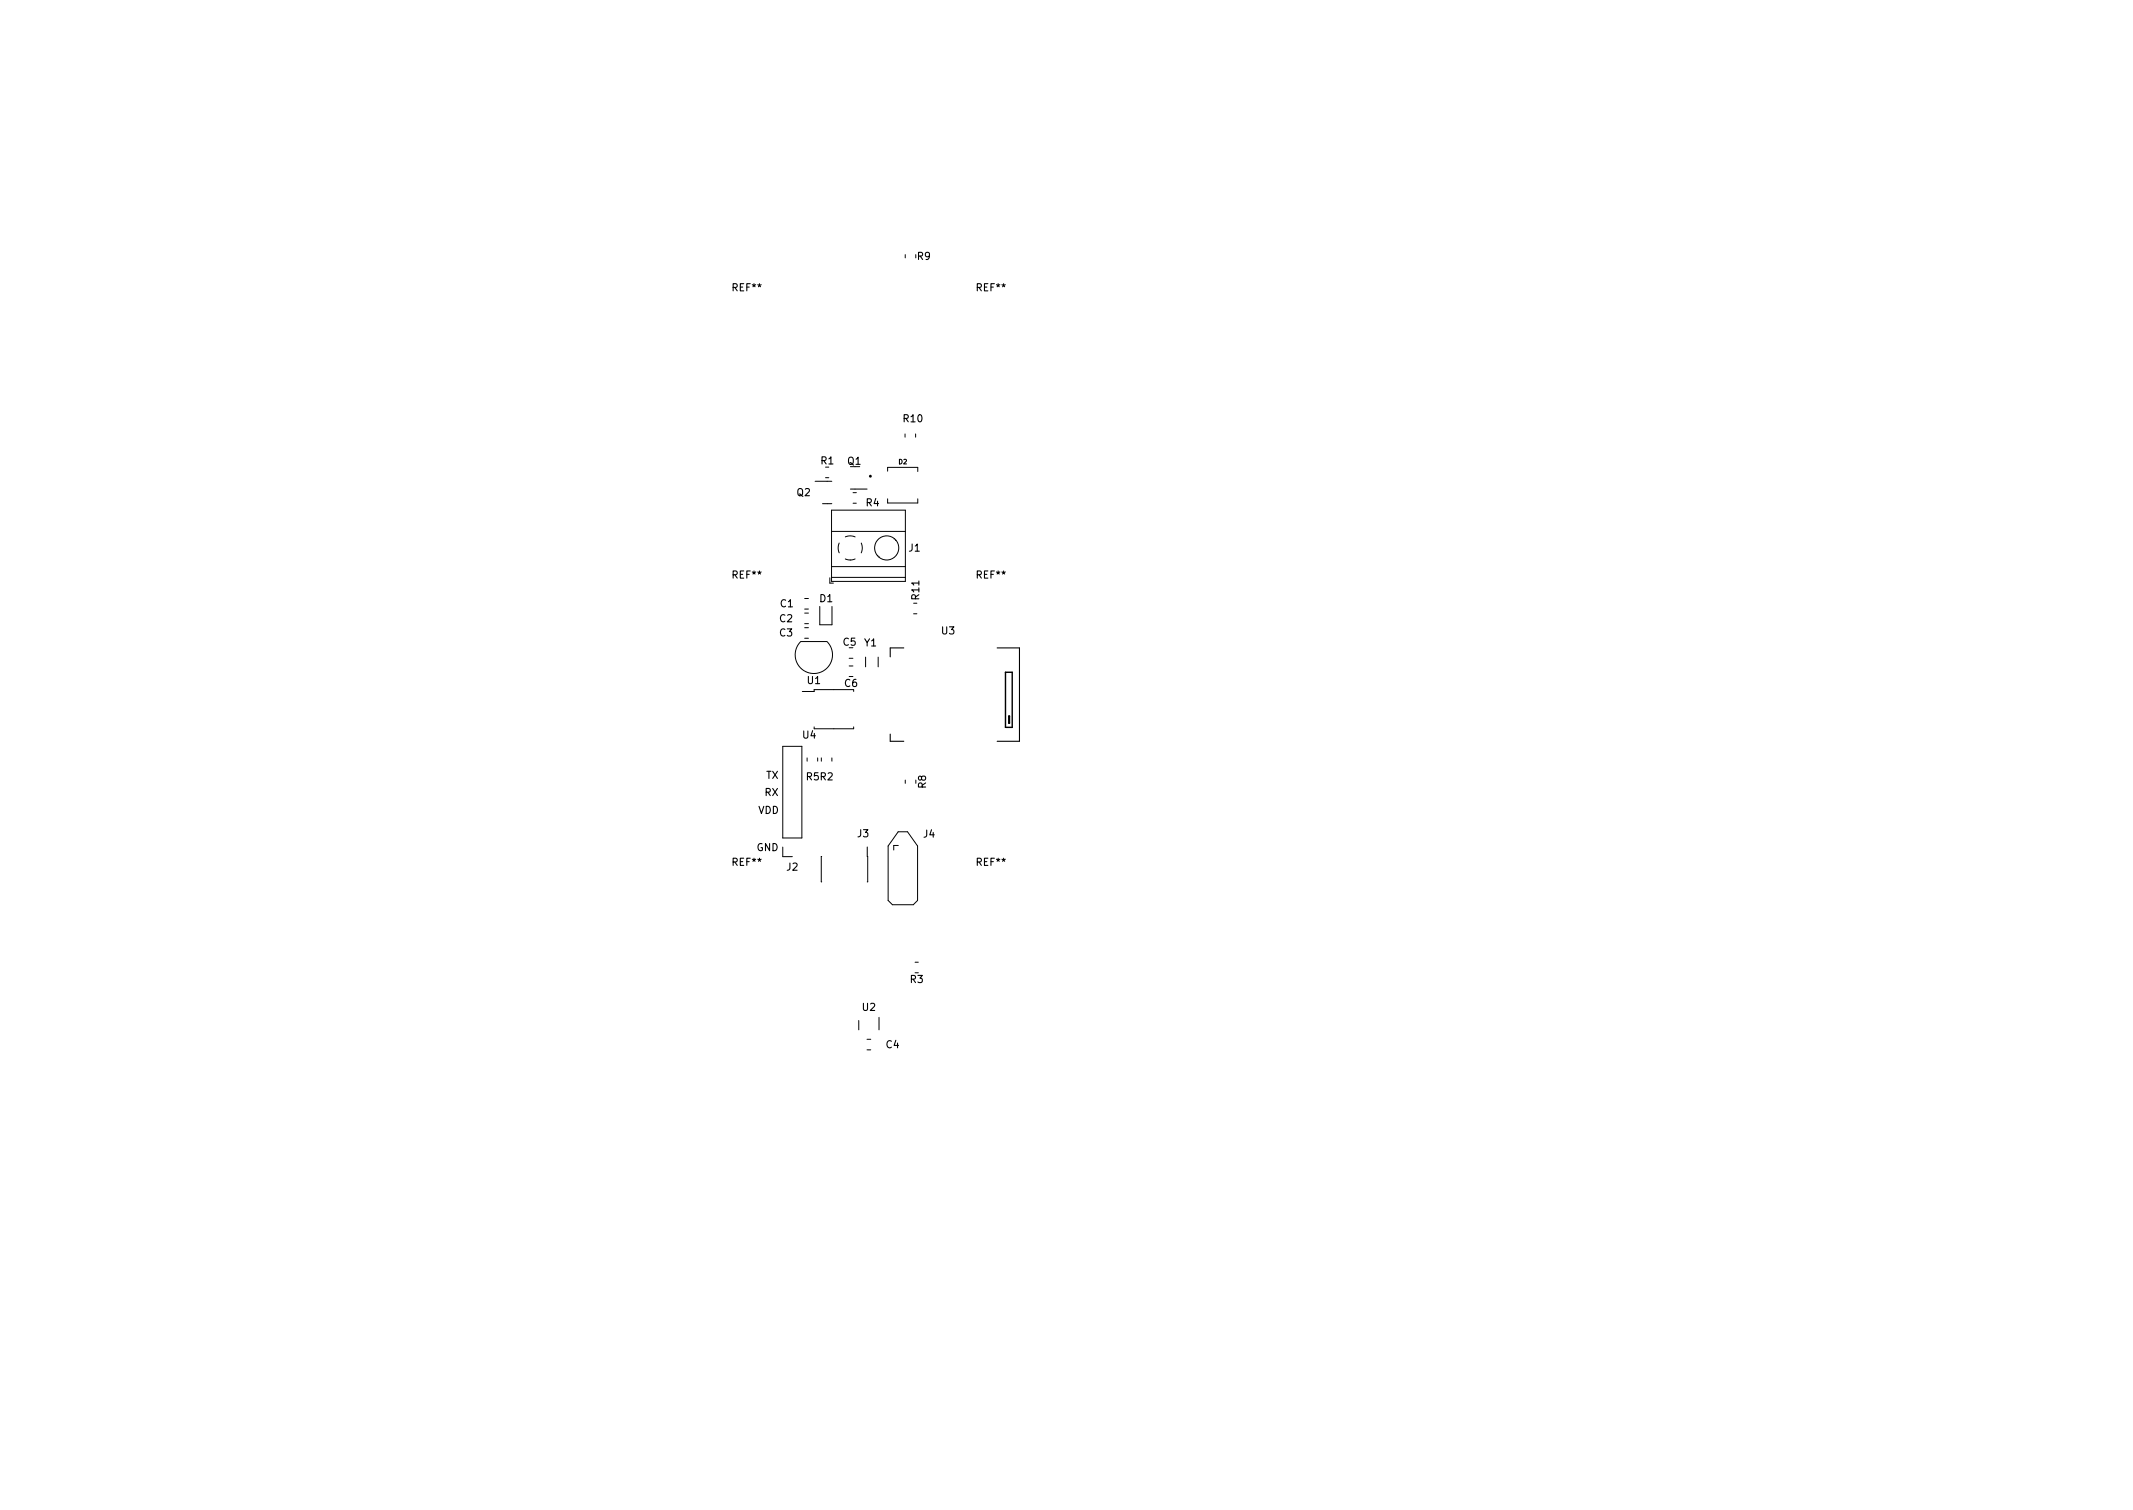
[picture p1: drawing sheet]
<svg xmlns="http://www.w3.org/2000/svg" width="297mm" height="210mm" viewBox="0 0 297 210" stroke-linecap="round" stroke-linejoin="round" font-family="sans-serif">
<defs><g id="words">
<g font-size="1.4">
<text x="102.1" y="40.5">REF**</text>
<text x="127.8" y="36.2">R9</text>
<text x="136.1" y="40.5">REF**</text>
<text x="125.8" y="58.8">R10</text>
<text x="114.3" y="64.7">R1</text>
<text x="118" y="64.7">Q1</text>
<text x="111" y="69.1">Q2</text>
<text x="120.6" y="70.5">R4</text>
<text x="126.6" y="76.8">J1</text>
<text x="102.1" y="80.5">REF**</text>
<text x="114.2" y="83.8">D1</text>
<text x="128" y="83.4" transform="rotate(-90 128 83.4)">R11</text>
<text x="136.1" y="80.5">REF**</text>
<text x="108.6" y="86.6">C2</text>
<text x="108.6" y="88.6">C3</text>
<text x="108.7" y="84.5">C1</text>
<text x="117.4" y="89.9">C5</text>
<text x="120.4" y="90">Y1</text>
<text x="131.1" y="88.3">U3</text>
<text x="112.4" y="95.2">U1</text>
<text x="117.6" y="95.6">C6</text>
<text x="111.8" y="102.8">U4</text>
<text x="105.6" y="113.3">VDD</text>
<text x="106.6" y="110.8">RX</text>
<text x="106.7" y="108.4">TX</text>
<text x="112.3" y="108.6">R5R2</text>
<text x="128.9" y="109.7" transform="rotate(-90 128.9 109.7)">R8</text>
<text x="105.4" y="118.5">GND</text>
<text x="119.4" y="116.6">J3</text>
<text x="128.6" y="116.6">J4</text>
<text x="102.1" y="120.5">REF**</text>
<text x="109.6" y="121.2">J2</text>
<text x="136.1" y="120.5">REF**</text>
<text x="126.8" y="136.9">R3</text>
<text x="120.1" y="140.7">U2</text>
<text x="123.4" y="145.9">C4</text>
</g>
<text font-size=".9" x="125.2" y="64.6">D2</text>
</g></defs>
<g fill="none" stroke="#000" stroke-width=".14">
<path d="M126.1 35.5v.4M113.5 67h2.3M114.5 70.1h1.3M115 66.5h.4M115.8 71h10.3v10h-10.3zM115.8 78.9h10.3M115.8 74h10.3M116.9 75.6l-.2 .7 .2 .7M117.7 77.8l.7 .2M117.7 74.8l.7-.2 .7 .2M118.4 68.1h2.3M118.8 68.6h.5"/>
<path d="M118.8 70.1h.5M119.1 77.8l-.7 .2M119.9 75.6l.2 .7-.2 .7M122.3 77.3l-.1 .1M122.4 77.5v.1M123.6 69.5v.5h4.2v-.5M123.6 65.6v-.5h4.2v.6M124.5 75v.1M124.8 75.2l-.1 .1M126 60.4v.5M127.5 60.4v.5M111.5 89.3a2.6 2.6 0 0 0 0 3.7 2.6 2.6 0 0 0 3.7 0 2.6 2.6 0 0 0 0-3.7"/>
<path d="M111.5 89.3h3.6M111.7 96.3h1.7v-.3h5.5v.3M112.1 85.4h.5M112.1 86.8h.5M112.1 83.3h.5M112.1 84.8h.5M112.1 88.9h.5M112.1 87.4h.5M114.2 84.4v2.6h1.7v-2.6M115.6 80.5v.7h.5M115.8 80.4h10.3M118.3 92.7h.5"/>
<path d="M118.3 91.7h.5M120.5 91.5v1.4M122.3 91.5v1.4M127.2 85.5h.5M127.2 84h.5M109 118v1.3h1.3M109 103.9h2.7v12.8h-2.7zM112.4 105.5v.5M113.4 101.2v.3h5.5v-.3M113.9 105.5v.5M114.4 105.5v.5M114.4 119.3v3.5"/>
<path d="M115.8 105.5v.5M120.8 117.9v4.9M125.1 115.8h1.3l1.4 2v7.6l-.6 .6h-2.9l-.6-.6v-7.6zM125.1 117.7h-.6v.7M126.1 108.6v.5M127.4 134h.5M119.6 142.1v1.3M120.7 146.2h.6M120.7 144.7h.6M122.4 141.7v1.7"/>
<circle cx="123.5" cy="76.3" r="1.68"/>
</g>
<path d="M125.9 90.2h-1.9v1.3M138.9 90.2h3.1v13h-3.1M124 102.2v1h1.9" fill="none" stroke="#000" stroke-width=".15"/>
<g fill="none" stroke="#000" stroke-width=".2">
<path d="M140 93.6h1v7.7h-1zM140.5 99.7h.1v1h-.1z"/>
<circle cx="121.2" cy="66.3" r=".1"/>
</g>
<use href="#words"/>
</svg>
